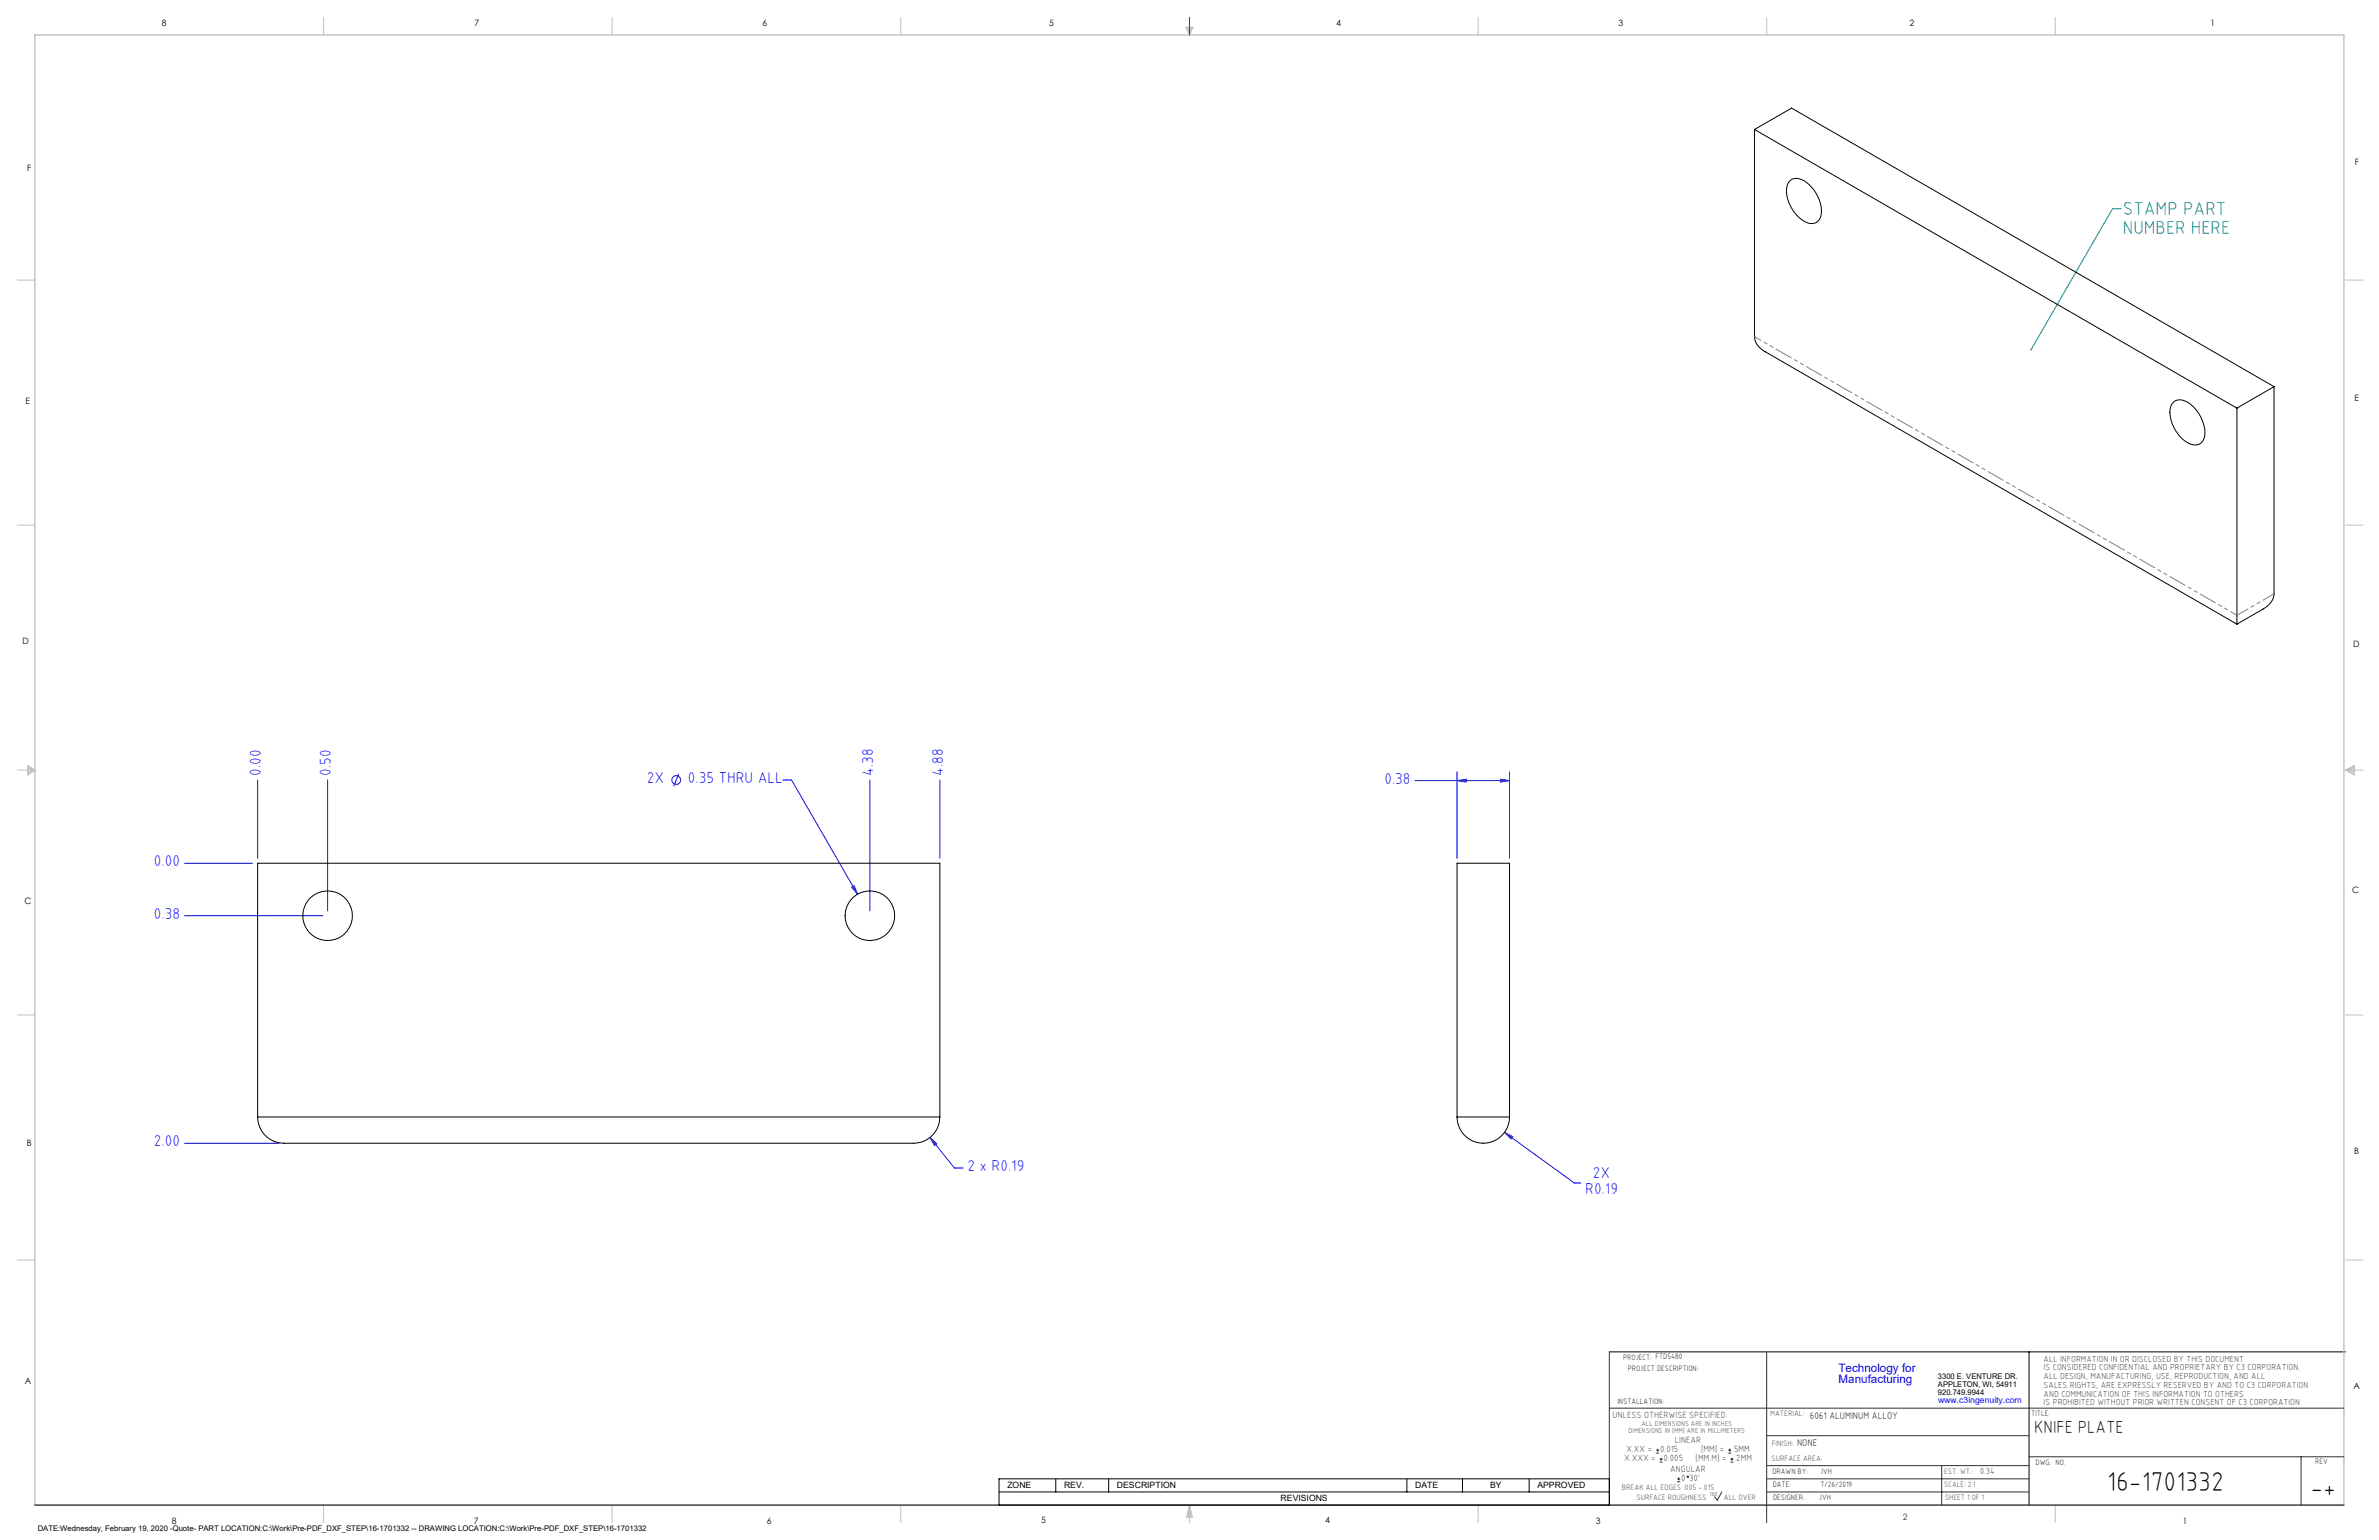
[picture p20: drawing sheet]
<svg xmlns="http://www.w3.org/2000/svg" width="864mm" height="559mm" viewBox="0 0 864 559" stroke-linecap="round" stroke-linejoin="round" font-family="sans-serif">
<defs><g id="words">
<g font-size="9.9">
<text x="764.9" y="541.1">16-1701332</text>
<text x="838.7" y="543.2">-+</text>
</g>
<g font-size="6.8" fill="#008080">
<text x="770.6" y="78">STAMP PART</text>
<text x="770.6" y="84.9">NUMBER HERE</text>
</g>
<text font-size="6.3" x="738.4" y="519.9">KNIFE PLATE</text>
<g font-size="5.7" fill="#00f">
<text x="94.7" y="281.4" transform="rotate(-90 94.7 281.4)">0.00</text>
<text x="120.1" y="281.4" transform="rotate(-90 120.1 281.4)">0.50</text>
<text x="316.9" y="281.4" transform="rotate(-90 316.9 281.4)">4.38</text>
<text x="342.3" y="281.4" transform="rotate(-90 342.3 281.4)">4.88</text>
<text x="234.8" y="284.1">2X</text>
<text x="249.7" y="284.1">0.35 THRU ALL</text>
<text x="502.5" y="284.4">0.38</text>
<text x="55.8" y="314.3">0.00</text>
<text x="55.8" y="333.4">0.38</text>
<text x="55.8" y="415.9">2.00</text>
<text x="351.3" y="424.9">2 x R0.19</text>
<text x="578.3" y="427.5">2X</text>
<text x="575.5" y="433.2">R0.19</text>
</g>
<g font-size="4.2" fill="#00f">
<text x="667.4" y="497.7">Technology for</text>
<text x="667.4" y="502">Manufacturing</text>
</g>
<g font-size="3.5">
<text x="657" y="514.9">6061 ALUMINUM ALLOY</text>
<text x="652.4" y="524.7">NONE</text>
</g>
<g font-size="3.3" fill="#382c30">
<text x="585.4" y="514.4">UNLESS OTHERWISE SPECIFIED:</text>
<text x="590.4" y="526.8">X.XX =</text>
<text x="602.6" y="526.8">0.015</text>
<text x="608" y="523.6">LINEAR</text>
<text x="617.5" y="526.8">[MM] =</text>
<text x="628.8" y="526.8">.5MM</text>
<text x="589.6" y="530.1">X.XXX =</text>
<text x="603.9" y="530.1">0.005</text>
<text x="606.3" y="534">ANGULAR</text>
<text x="615.5" y="530.1">[MM.M] =</text>
<text x="629.6" y="530.1">.2MM</text>
<text x="610.3" y="537.3">0</text>
<text x="613.2" y="537.3">30'</text>
</g>
<g font-size="3.2">
<text x="58.8" y="9.6">8</text>
<text x="172.3" y="9.5">7</text>
<text x="276.8" y="9.5">6</text>
<text x="380.9" y="9.6">5</text>
<text x="485" y="9.5">4</text>
<text x="587.5" y="9.5">3</text>
<text x="693.1" y="9.5">2</text>
<text x="802.4" y="9.5">1</text>
<text x="854.9" y="59.8">F</text>
<text x="9.9" y="62">F</text>
<text x="9.3" y="146.5">E</text>
<text x="854.7" y="145.5">E</text>
<text x="8.2" y="233.6">D</text>
<text x="854.3" y="234.9">D</text>
<text x="8.9" y="328.1">C</text>
<text x="853.9" y="324.1">C</text>
<text x="9.7" y="415.8">B</text>
<text x="854.6" y="418.6">B</text>
<text x="9" y="502">A</text>
<text x="854.3" y="503.9">A</text>
<text x="62.3" y="552.9">8</text>
<text x="172" y="552.9">7</text>
<text x="278.3" y="552.9">6</text>
<text x="377.9" y="552.8">5</text>
<text x="481" y="552.8">4</text>
<text x="579.3" y="552.8">3</text>
<text x="792.4" y="552.8">1</text>
</g>
<g font-size="3.2" fill="#382c30">
<text x="741.9" y="494.1">ALL INFORMATION IN OR DISCLOSED BY THIS DOCUMENT</text>
<text x="741.9" y="497.3">IS CONSIDERED CONFIDENTIAL AND PROPRIETARY BY C3 CORPORATION.</text>
<text x="741.9" y="500.4">ALL DESIGN, MANUFACTURING, USE, REPRODUCTION, AND ALL</text>
<text x="741.9" y="503.6">SALES RIGHTS, ARE EXPRESSLY RESERVED BY AND TO C3 CORPORATION</text>
<text x="741.9" y="506.8">AND COMMUNICATION OF THIS INFORMATION TO OTHERS</text>
<text x="741.9" y="510">IS PROHIBITED WITHOUT PRIOR WRITTEN CONSENT OF C3 CORPORATION</text>
<text x="718.8" y="534.7">0.34</text>
<text x="690.7" y="551.6">2</text>
</g>
<text font-size="3.1" fill="#00f" x="703.5" y="509.2">www.c3ingenuity.com</text>
<g font-size="3.1">
<text x="365.7" y="540">ZONE</text>
<text x="386.3" y="540">REV.</text>
<text x="405.5" y="540">DESCRIPTION</text>
<text x="464.9" y="544.8">REVISIONS</text>
<text x="513.7" y="540">DATE</text>
<text x="540.9" y="540">BY</text>
<text x="558.1" y="540">APPROVED</text>
</g>
<g font-size="2.8">
<text x="589.2" y="493.3">PROJECT: FTD5480</text>
<text x="590.9" y="497.3">PROJECT DESCRIPTION:</text>
<text x="703.5" y="500.5">3300 E. VENTURE DR.</text>
<text x="703.5" y="503.3">APPLETON, WI, 54911</text>
<text x="587.1" y="509.6">INSTALLATION:</text>
<text x="703.5" y="506.2">920.749.9944</text>
<text x="737.3" y="513.8">TITLE:</text>
<text x="738.9" y="531.5">DWG. NO.</text>
<text x="840.5" y="531.3">REV</text>
<text x="643.4" y="534.9">DRAWN BY:</text>
<text x="643.5" y="539.7">DATE:</text>
<text x="660.7" y="534.7">JVH</text>
<text x="660.9" y="539.6">7/26/2019</text>
<text x="643.6" y="544.4">DESIGNER:</text>
<text x="660.3" y="544.3">JVH</text>
<text x="13.7" y="555.5">DATE:Wednesday, February 19, 2020 -Quote- PART LOCATION:C:\Work\Pre-PDF_DXF_STEP\16-1701332 -- DRAWING LOCATION:C:\Work\Pre-PDF_DXF_STEP\16-1701332</text>
</g>
<g font-size="2.8" fill="#382c30">
<text x="642.6" y="513.8">MATERIAL:</text>
<text x="643.2" y="524.8">FINISH:</text>
<text x="643.1" y="530.1">SURFACE AREA:</text>
<text x="705.7" y="534.7">EST. WT.:</text>
<text x="705.7" y="539.7">SCALE: 2:1</text>
<text x="588.8" y="540.5">BREAK ALL EDGES .005 -.015</text>
<text x="594" y="544.2">SURFACE ROUGHNESS</text>
<text x="625.8" y="544.2">ALL OVER</text>
<text x="706.1" y="544.4">SHEET 1 OF 1</text>
</g>
<g font-size="2.5" fill="#382c30">
<text x="591.2" y="520.1">DIMENSIONS IN [MM] ARE IN MILLIMETERS</text>
<text x="595.9" y="517.3">ALL DIMENSIONS ARE IN INCHES</text>
</g>
<text font-size="2.2" fill="#382c30" x="620.6" y="542.9">160</text>
</g></defs>
<path d="M584.2 490.5h267.3M736.6 490.5v55.6M362.7 536.6h221.5v9.5h-221.5zM383.3 536.6v4.8M402.4 536.6v4.8M510.7 536.6v4.8M530.9 536.6v4.8M555.1 536.6v4.8M362.7 541.4h221.5" fill="none" stroke="#000" stroke-width=".36"/>
<g fill="none" stroke="#c0c0c0" stroke-width=".36">
<path d="M117.5 6.4v6.3M222.2 6.4v6.3M327 6.4v6.3M430.4 9.9h2.7l-1.3 2.8zM430.9 9.9l.9 2.8M431.2 9.9l.6 2.8M432.1 9.9l-.3 2.8M432.6 9.9l-.8 2.8M536.6 6.4v6.3M641.3 6.4v6.3M746.1 6.4v6.3M6.3 101.6h6.4"/>
<path d="M851.5 101.6h6.3M6.3 190.5h6.4M851.5 190.5h6.3M6.3 279.4h6.4M10.1 277.7l2.6 1.7-2.6 1.9zM10.1 278.2l2.6 1.2M10.1 278.8l2.6 .6M12.7 279.4l-2.6 1.2M12.7 279.4l-2.6 .5M851.5 279.4h6.3M851.5 279.4l3.1 .5M851.5 279.4l3.1 1.2"/>
<path d="M851.5 279.4l3.1-1.7v3.6zM854.6 278.8l-3.1 .6M854.6 278.2l-3.1 1.2M6.3 368.3h6.4M851.5 368.3h6.3M6.3 457.2h6.4M851.5 457.2h6.3M117.5 546.1v6.4M222.2 546.1v6.4M327 546.1v6.4M431.8 546.1v6.4M431.8 546.1l1.1 4.5h-2.2z"/>
<path d="M431.8 546.1l.6 4.5M431.8 546.1l-.9 4.5M431.8 546.1l-.4 4.5M431.8 546.1l.3 4.5M536.6 546.1v6.4M746.1 546.1v6.4"/>
</g>
<path d="M12.7 546.1v-533.4h838.2v533.4" fill="none" stroke="#c0c0c0" stroke-width=".5"/>
<g fill="none" stroke="#00f" stroke-width=".36">
<path d="M431.8 6.4v6.3M93.5 283v28.5M118.9 283v47.5M246.4 280.8l-1.8 4.5M284.2 283h3.1l24 41.5M315.8 283v47.5M341.2 283v28.5M513.6 283.2h34.4M528.9 283.2l3.3-.4v1zM528.9 280.1v31.4M544.7 282.8l3.3 .4-3.3 .6zM548 280.1v31.4"/>
<path d="M66.9 313.2h24.9M66.9 332.3h50.3M309.2 321.9l.9-.5 1.2 3.1zM66.9 414.8h34.4M337.6 412.7l2.5 2.3-.8 .6zM337.6 412.7l8.9 11.1h3.1M546.2 410.9l2.9 1.5-.6 .8zM546.2 410.9l25.3 18.4h2.4"/>
<circle cx="245.5" cy="283" r="1.59"/>
</g>
<path d="M584.2 490.5v55.6M641.3 490.7v61.8M584.2 511h266.7M641.3 520.9h95.3M641.3 531.8h95.3M641.3 536.6h95.3M704.8 531.8v14.3M736.6 528.6h114.3M835.3 528.6v17.5M625.1 541.4l-1.7 2.9-1-1.2M641.3 541.4h95.3" fill="none" stroke="#382c30" stroke-width=".36"/>
<path d="M12.7 546.1h838.2" fill="none" stroke="#382c30" stroke-width=".5"/>
<path d="M770 75.7h-3.1l-29.6 51.1" fill="none" stroke="#008080" stroke-width=".36"/>
<path d="M737.1 126.5a.34 .34 0 0 1 .6 .3 .34 .34 0 0 1-.5 .3l.1-.3-.2 .3z" fill="#008080"/>
<path d="M309.2 321.9l2.1 2.6-1.2-3.1zM337.6 412.7l1.7 2.9 .8-.6zM528.9 283.2l3.3-.4v1zM544.7 282.8l3.3 .4-3.3 .6zM546.2 410.9l2.3 2.3 .6-.8z" fill="#00f"/>
<g fill="none" stroke="#000" stroke-width=".36">
<path d="M636.9 47v75.2a6.7 6.7 0 0 0 4 5.5l171.1 98.8M636.9 47l175.1 101.1M636.9 47l13.5-7.8 175.1 101.1M649.9 65.5a4.4 4.4 0 0 1 5.5 .4 13.2 13.2 0 0 1 5.5 12.9 3.6 3.6 0 0 1-5.5 1.7 13.1 13.1 0 0 1-6.6-13.4zM789 145.9a4.4 4.4 0 0 1 5.6 .4 13.8 13.8 0 0 1 5.7 11.8 3.6 3.6 0 0 1-5.7 2.8 12.9 12.9 0 0 1-6.6-13.5zM812 148.1v78.4M825.5 140.3v75.2a6.9 6.9 0 0 1-4 5.5l-9.5 5.5M825.5 140.3l-13.5 7.8M93.5 405.3a9.5 9.5 0 0 0 9.5 9.5h228.6a9.5 9.5 0 0 0 9.6-9.5M93.5 405.3h247.7M93.5 405.3v-92.1h247.7v92.1M528.9 405.3a9.5 9.5 0 0 0 9.5 9.5 9.5 9.5 0 0 0 9.6-9.5"/>
<path d="M528.9 405.3h19.1M528.9 405.3v-92.1h19.1v92.1"/>
<circle cx="118.9" cy="332.3" r="9"/>
<circle cx="315.8" cy="332.3" r="9"/>
</g>
<path d="M812 223.3l13.5-7.8" fill="none" stroke="#808080" stroke-width=".36" stroke-dasharray="6.3 1.3 1.3 1.3 1.3 1.3" stroke-dashoffset="1.7"/>
<path d="M636.9 122.2l175.1 101.1" fill="none" stroke="#808080" stroke-width=".36" stroke-dasharray="6.3 1.3 1.3 1.3 1.3 1.3" stroke-dashoffset="3.7"/>
<g fill="none" stroke="#382c30" stroke-width=".36">
<path d="M601.2 527.3h1.1M601.2 526.2h1.1M601.7 525.7v1M602.5 530.5h1M602.5 529.5h1M603 529v1M608.9 537.7h1M608.9 536.6h1M609.4 536.1v1.1M627.4 527.3h1M627.4 526.2h1M627.9 525.7v1"/>
<path d="M628.2 530.5h1M628.2 529.5h1M628.7 529v1"/>
<circle cx="612.7" cy="535.9" r=".27"/>
</g>
<use href="#words"/>
</svg>
